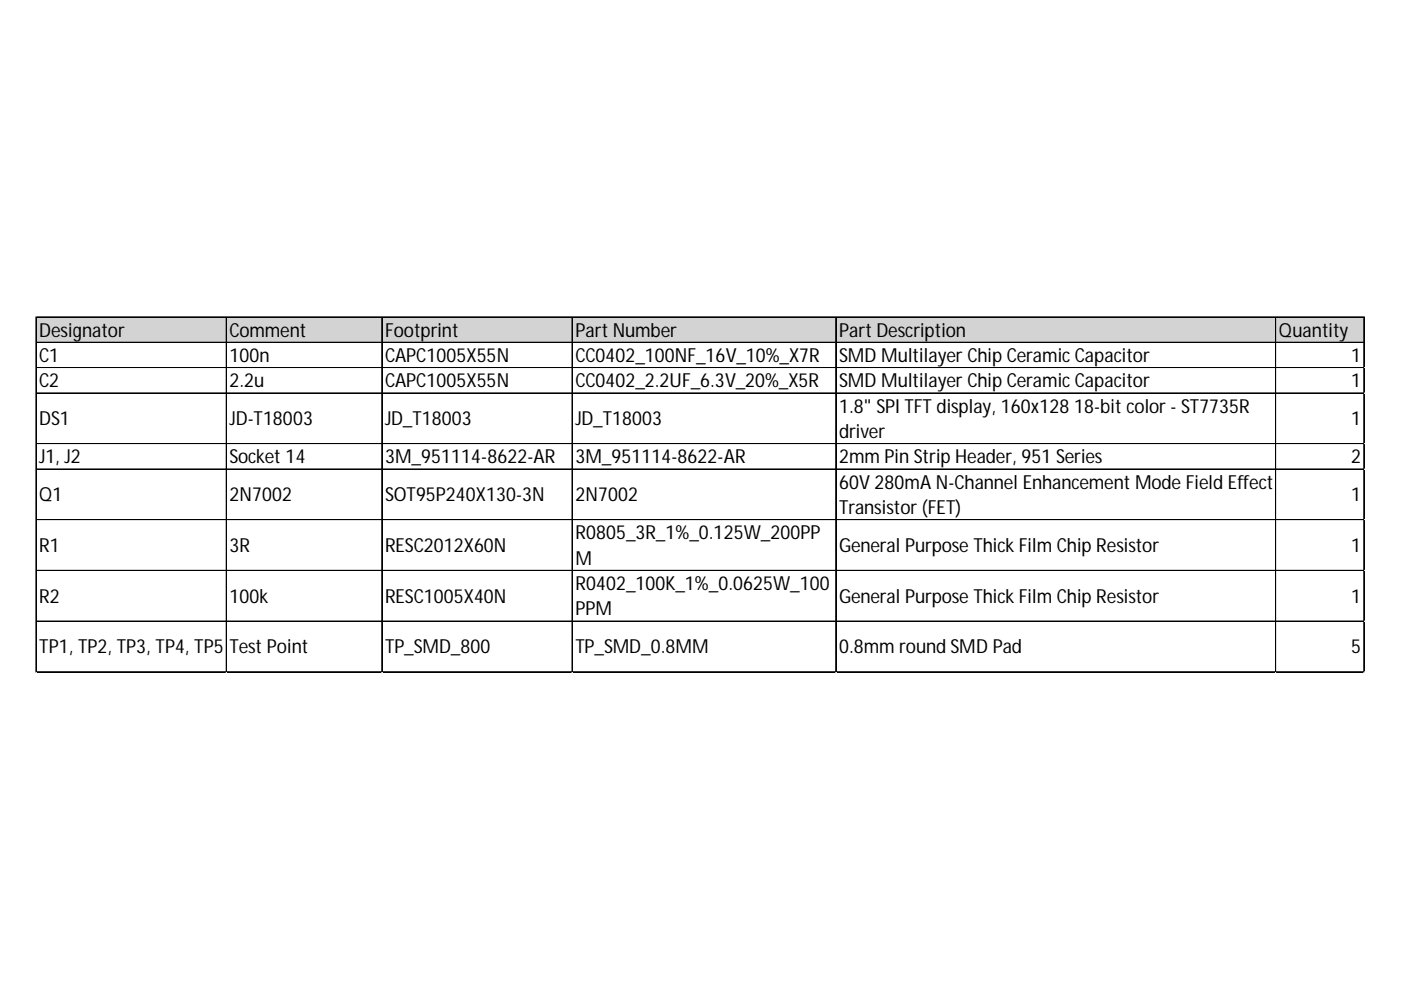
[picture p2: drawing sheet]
<svg xmlns="http://www.w3.org/2000/svg" width="297mm" height="210mm" viewBox="0 0 297 210" stroke-linecap="round" stroke-linejoin="round" font-family="sans-serif">
<defs><g id="words">
<g font-size="4.1">
<text x="8.3" y="71.4">Designator</text>
<text x="48.7" y="71.4">Comment</text>
<text x="81.6" y="71.4">Footprint</text>
<text x="122" y="71.4">Part Number</text>
<text x="177.9" y="71.4">Part Description</text>
<text x="271.2" y="71.4">Quantity</text>
<text x="8.3" y="76.7">C1</text>
<text x="48.7" y="76.7">100n</text>
<text x="81.6" y="76.7">CAPC1005X55N</text>
<text x="122" y="76.7">CC0402_100NF_16V_10%_X7R</text>
<text x="177.9" y="76.7">SMD Multilayer Chip CeramicCapacitor</text>
<text x="286.5" y="76.7">1</text>
<text x="8.3" y="82.1">C2</text>
<text x="48.7" y="82.1">2.2u</text>
<text x="81.6" y="82.1">CAPC1005X55N</text>
<text x="122" y="82.1">CC0402_2.2UF_6.3V_20%_X5R</text>
<text x="177.9" y="82.1">SMD Multilayer Chip CeramicCapacitor</text>
<text x="286.5" y="82.1">1</text>
<text x="177.9" y="87.5">1.8&quot; SPI TFT display, 160x12818-bit color - ST7735R</text>
<text x="8.3" y="90.2">DS1</text>
<text x="48.7" y="90.2">JD-T18003</text>
<text x="81.6" y="90.2">JD_T18003</text>
<text x="122" y="90.2">JD_T18003</text>
<text x="177.9" y="92.9">driver</text>
<text x="286.5" y="90.2">1</text>
<text x="8.3" y="98.2">J1, J2</text>
<text x="48.7" y="98.2">Socket 14</text>
<text x="81.6" y="98.2">3M_951114-8622-AR</text>
<text x="122" y="98.2">3M_951114-8622-AR</text>
<text x="177.9" y="98.2">2mm Pin Strip Header, 951 Series</text>
<text x="286.5" y="98.2">2</text>
<text x="8.3" y="106.3">Q1</text>
<text x="48.7" y="106.3">2N7002</text>
<text x="81.6" y="106.3">SOT95P240X130-3N</text>
<text x="122" y="106.3">2N7002</text>
<text x="177.9" y="103.6">60V 280mA N-Channel Enhancement Mode Field Effect</text>
<text x="286.5" y="106.3">1</text>
<text x="177.9" y="109">Transistor (FET)</text>
<text x="8.3" y="117">R1</text>
<text x="48.7" y="117">3R</text>
<text x="81.6" y="117">RESC2012X60N</text>
<text x="122" y="114.4">R0805_3R_1%_0.125W_200PP</text>
<text x="122" y="119.7">M</text>
<text x="177.9" y="117">General Purpose ThickFilm Chip Resistor</text>
<text x="286.5" y="117">1</text>
<text x="122" y="125.1">R0402_100K_1%_0.0625W_100</text>
<text x="8.3" y="127.8">R2</text>
<text x="48.7" y="127.8">100k</text>
<text x="81.6" y="127.8">RESC1005X40N</text>
<text x="122" y="130.5">PPM</text>
<text x="177.9" y="127.8">General Purpose ThickFilm Chip Resistor</text>
<text x="286.5" y="127.8">1</text>
<text x="8.3" y="138.5">TP1, TP2, TP3, TP4, TP5</text>
<text x="48.7" y="138.5">Test Point</text>
<text x="81.6" y="138.5">TP_SMD_800</text>
<text x="122" y="138.5">TP_SMD_0.8MM</text>
<text x="177.9" y="138.5">0.8mm round SMD Pad</text>
<text x="286.5" y="138.5">5</text>
</g>
</g></defs>
<path d="M7.7 67.3h281.6v5.4h-281.6z" fill="#d3d3d3"/>
<g fill="none" stroke="#000" stroke-width=".21">
<path d="M7.6 67.2v75.4M7.7 67.2v75.4M7.8 67.2h281.5M7.8 67.3h281.5M7.8 72.6h281.5M7.8 77.9h281.5M7.8 78h281.5M48 67.3v75.3M80.9 67.3v75.3M81 67.3v75.3M121.3 67.3v75.3M177.2 67.3v75.3"/>
<path d="M177.3 67.3v75.3M270.5 67.3v75.3M289.1 67.3v75.3M289.2 67.3v75.3M7.8 83.3h281.5M7.8 83.4h281.5M7.8 94.1h281.5M7.8 99.4h281.5M7.8 99.5h281.5M7.8 110.2h281.5M7.8 120.9h281.5M7.8 121h281.5"/>
<path d="M7.8 131.7h281.5M7.8 142.4h281.5M7.8 142.5h281.5"/>
</g>
<path d="M7.6 142.6h.1" fill="none" stroke="#dadcdd" stroke-width=".21"/>
<path d="M7.6 142.6h.2z" fill="#dadcdd"/>
<path d="M48 142.6h.1" fill="none" stroke="#dadcdd" stroke-width=".21"/>
<path d="M48 142.6h.1z" fill="#dadcdd"/>
<path d="M80.9 142.6h.1" fill="none" stroke="#dadcdd" stroke-width=".21"/>
<path d="M80.9 142.6h.2z" fill="#dadcdd"/>
<path d="M121.3 142.6h.1" fill="none" stroke="#dadcdd" stroke-width=".21"/>
<path d="M121.3 142.6h.1z" fill="#dadcdd"/>
<path d="M177.2 142.6h.1" fill="none" stroke="#dadcdd" stroke-width=".21"/>
<path d="M177.2 142.6h.1z" fill="#dadcdd"/>
<path d="M270.5 142.6h.1" fill="none" stroke="#dadcdd" stroke-width=".21"/>
<path d="M270.5 142.6h.1z" fill="#dadcdd"/>
<path d="M289.1 142.6h.1" fill="none" stroke="#dadcdd" stroke-width=".21"/>
<path d="M289.1 142.6h.2z" fill="#dadcdd"/>
<path d="M289.3 77.9h.1" fill="none" stroke="#dadcdd" stroke-width=".21"/>
<path d="M289.3 77.9v.2z" fill="#dadcdd"/>
<path d="M289.3 83.3h.1" fill="none" stroke="#dadcdd" stroke-width=".21"/>
<path d="M289.3 83.3v.1z" fill="#dadcdd"/>
<path d="M289.3 94.1h.1" fill="none" stroke="#dadcdd" stroke-width=".21"/>
<path d="M289.3 94.1v.1z" fill="#dadcdd"/>
<path d="M289.3 99.4h.1" fill="none" stroke="#dadcdd" stroke-width=".21"/>
<path d="M289.3 99.4v.2z" fill="#dadcdd"/>
<path d="M289.3 110.2h.1" fill="none" stroke="#dadcdd" stroke-width=".21"/>
<path d="M289.3 110.2v.1z" fill="#dadcdd"/>
<path d="M289.3 120.9h.1" fill="none" stroke="#dadcdd" stroke-width=".21"/>
<path d="M289.3 120.9v.2z" fill="#dadcdd"/>
<path d="M289.3 131.7h.1" fill="none" stroke="#dadcdd" stroke-width=".21"/>
<path d="M289.3 131.7v.1z" fill="#dadcdd"/>
<path d="M289.3 142.4h.1" fill="none" stroke="#dadcdd" stroke-width=".21"/>
<path d="M289.3 142.4v.2z" fill="#dadcdd"/>
<use href="#words"/>
</svg>
